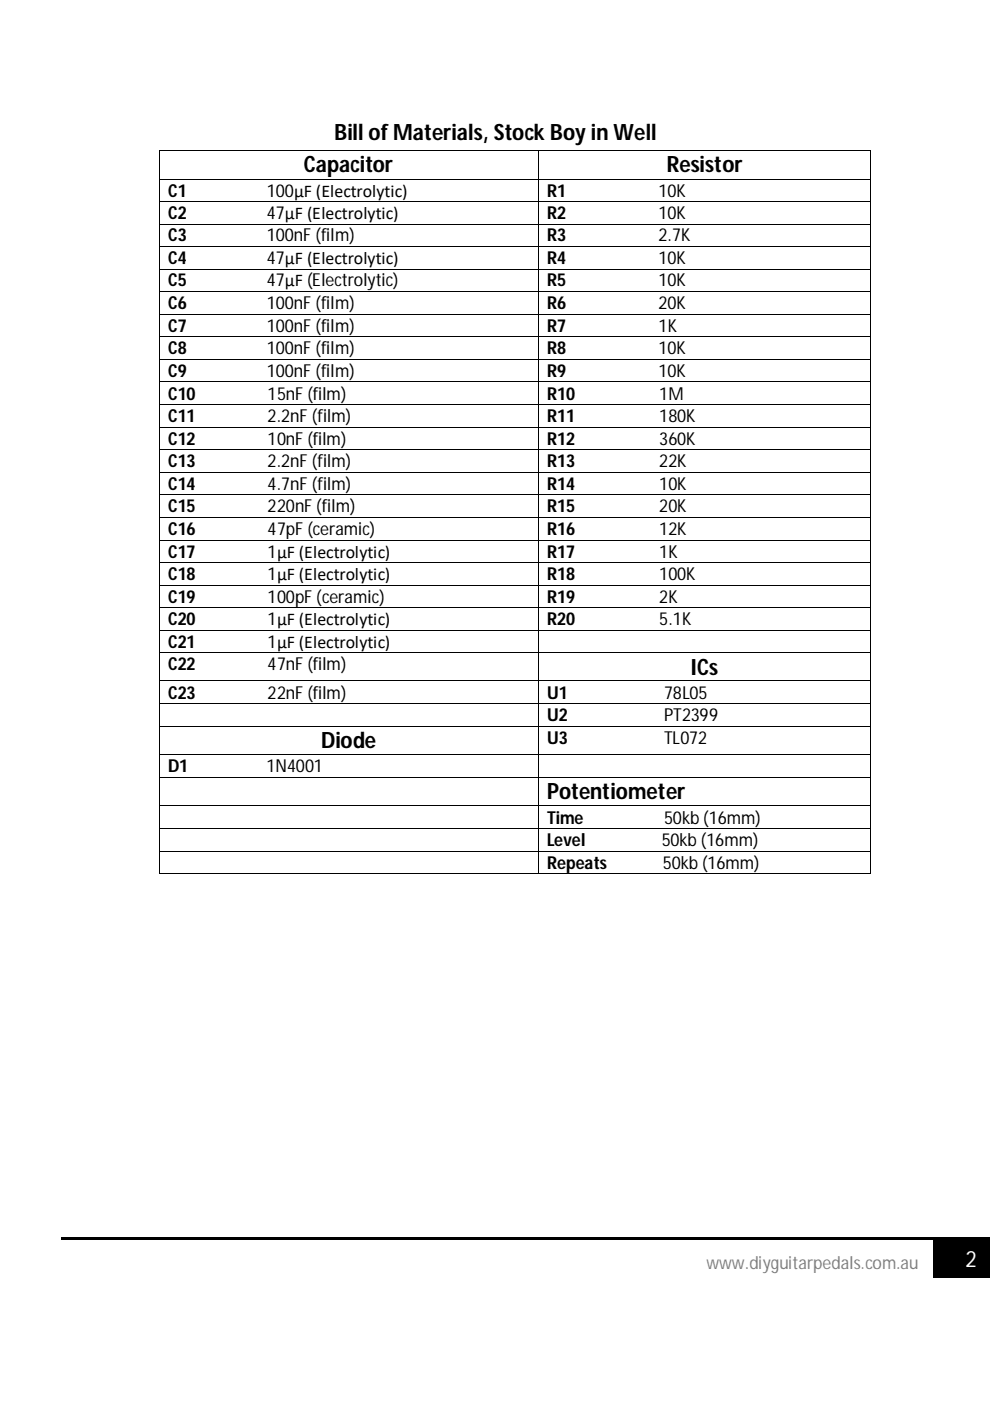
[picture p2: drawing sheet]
<svg xmlns="http://www.w3.org/2000/svg" width="210mm" height="297mm" viewBox="0 0 210 297" stroke-linecap="round" stroke-linejoin="round" font-family="sans-serif">
<defs><g id="words">
<g font-size="4.8">
<text x="71" y="29.7">Bill of Materials, Stock Boy in Well</text>
<text x="64.4" y="36.5">Capacitor</text>
<text x="141.4" y="36.5">Resistor</text>
<text x="146.5" y="143">ICs</text>
<text x="68.1" y="158.6">Diode</text>
<text x="116" y="169.4">Potentiometer</text>
</g>
<text font-size="4.8" fill="#fff" x="204.7" y="268.7">2</text>
<g font-size="3.8">
<text x="35.6" y="41.7">C1</text>
<text x="56.6" y="41.7">100μF (Electrolytic)</text>
<text x="116" y="41.7">R1</text>
<text x="139.6" y="41.7">10K</text>
<text x="35.6" y="46.4">C2</text>
<text x="56.6" y="46.4">47μF (Electrolytic)</text>
<text x="116" y="46.4">R2</text>
<text x="139.6" y="46.4">10K</text>
<text x="35.6" y="51.2">C3</text>
<text x="56.6" y="51.2">100nF (film)</text>
<text x="116" y="51.2">R3</text>
<text x="139.6" y="51.2">2.7K</text>
<text x="35.6" y="56">C4</text>
<text x="56.6" y="56">47μF (Electrolytic)</text>
<text x="116" y="56">R4</text>
<text x="139.6" y="56">10K</text>
<text x="35.6" y="60.7">C5</text>
<text x="35.6" y="65.6">C6</text>
<text x="56.6" y="60.7">47μF (Electrolytic)</text>
<text x="56.6" y="65.6">100nF (film)</text>
<text x="116" y="60.7">R5</text>
<text x="116" y="65.6">R6</text>
<text x="139.6" y="60.7">10K</text>
<text x="139.6" y="65.6">20K</text>
<text x="35.6" y="70.3">C7</text>
<text x="56.6" y="70.3">100nF (film)</text>
<text x="116" y="70.3">R7</text>
<text x="139.6" y="70.3">1K</text>
<text x="35.6" y="75.1">C8</text>
<text x="56.6" y="75.1">100nF (film)</text>
<text x="116" y="75.1">R8</text>
<text x="139.6" y="75.1">10K</text>
<text x="35.6" y="79.9">C9</text>
<text x="56.6" y="79.9">100nF (film)</text>
<text x="116" y="79.9">R9</text>
<text x="139.6" y="79.9">10K</text>
<text x="35.6" y="84.8">C10</text>
<text x="35.6" y="89.5">C11</text>
<text x="56.7" y="84.8">15nF (film)</text>
<text x="56.7" y="89.5">2.2nF (film)</text>
<text x="116" y="84.8">R10</text>
<text x="116" y="89.5">R11</text>
<text x="139.8" y="84.8">1M</text>
<text x="139.8" y="89.5">180K</text>
<text x="35.6" y="94.3">C12</text>
<text x="56.7" y="94.3">10nF (film)</text>
<text x="116" y="94.3">R12</text>
<text x="139.8" y="94.3">360K</text>
<text x="35.6" y="99.1">C13</text>
<text x="56.7" y="99.1">2.2nF (film)</text>
<text x="116" y="99.1">R13</text>
<text x="139.8" y="99.1">22K</text>
<text x="35.6" y="103.8">C14</text>
<text x="56.7" y="103.8">4.7nF (film)</text>
<text x="116" y="103.8">R14</text>
<text x="139.8" y="103.8">10K</text>
<text x="35.6" y="108.7">C15</text>
<text x="35.6" y="113.4">C16</text>
<text x="56.7" y="108.7">220nF (film)</text>
<text x="56.7" y="113.4">47pF (ceramic)</text>
<text x="116" y="108.7">R15</text>
<text x="116" y="113.4">R16</text>
<text x="139.8" y="108.7">20K</text>
<text x="139.8" y="113.4">12K</text>
<text x="35.6" y="118.2">C17</text>
<text x="56.7" y="118.2">1μF (Electrolytic)</text>
<text x="116" y="118.2">R17</text>
<text x="139.8" y="118.2">1K</text>
<text x="35.6" y="123">C18</text>
<text x="56.7" y="123">1μF (Electrolytic)</text>
<text x="116" y="123">R18</text>
<text x="139.8" y="123">100K</text>
<text x="35.6" y="127.8">C19</text>
<text x="56.7" y="127.8">100pF (ceramic)</text>
<text x="116" y="127.8">R19</text>
<text x="139.8" y="127.8">2K</text>
<text x="35.6" y="132.5">C20</text>
<text x="35.6" y="137.4">C21</text>
<text x="56.7" y="132.5">1μF (Electrolytic)</text>
<text x="56.7" y="137.4">1μF (Electrolytic)</text>
<text x="116" y="132.5">R20</text>
<text x="139.8" y="132.5">5.1K</text>
<text x="35.6" y="142.1">C22</text>
<text x="56.7" y="142.1">47nF (film)</text>
<text x="35.6" y="148.1">C23</text>
<text x="56.7" y="148.1">22nF (film)</text>
<text x="116" y="148.1">U1</text>
<text x="140.8" y="148.1">78L05</text>
<text x="116" y="152.9">U2</text>
<text x="140.8" y="152.9">PT2399</text>
<text x="116" y="157.7">U3</text>
<text x="140.8" y="157.7">TL072</text>
<text x="35.6" y="163.8">D1</text>
<text x="56.5" y="163.8">1N4001</text>
<text x="116" y="174.6">Time</text>
<text x="116" y="179.4">Level</text>
<text x="140.3" y="179.4">50kb (16mm)</text>
<text x="140.8" y="174.6">50kb (16mm)</text>
<text x="116" y="184.2">Repeats</text>
<text x="140.5" y="184.2">50kb (16mm)</text>
</g>
<text font-size="3.8" fill="#7f7f7f" x="149.8" y="269.1">www.diyguitarpedals.com.au</text>
</g></defs>
<g fill="#000">
<path d="M33.8 31.9h.2v.1h-.2zM33.8 37.9h.2v.1h-.2zM114 31.9h.2v.1h-.2zM114 37.9h.2v.1h-.2zM184.6 31.9h.1v.1h-.1zM184.6 37.9h.1v.1h-.1zM33.8 42.6h.2v.2h-.2zM33.8 47.4h.2v.2h-.2zM33.8 52.2h.2v.2h-.2zM33.8 57h.2v.2h-.2zM114 42.6h.2v.2h-.2zM114 47.4h.2v.2h-.2z"/>
<path d="M114 52.2h.2v.2h-.2zM114 57h.2v.2h-.2zM184.6 42.6h.1v.2h-.1zM184.6 47.4h.1v.2h-.1zM184.6 52.2h.1v.2h-.1zM184.6 57h.1v.2h-.1zM33.8 61.8h.2v.1h-.2zM33.8 66.6l.2 .1zM33.8 71.3h.2v.2h-.2zM33.8 76.1h.2v.1h-.2zM114 61.8h.2v.1h-.2zM114 66.6l.2 .1z"/>
<path d="M114 71.3h.2v.2h-.2zM114 76.1h.2v.1h-.2zM184.6 61.8h.1v.1h-.1zM184.6 66.6l.1 .1zM184.6 71.3h.1v.2h-.1zM184.6 76.1h.1v.1h-.1zM33.8 80.9h.2v.2h-.2zM33.8 85.7h.2v.2h-.2zM33.8 90.5h.2v.2h-.2zM33.8 95.3h.2v.1h-.2zM114 80.9h.2v.2h-.2zM114 85.7h.2v.2h-.2z"/>
<path d="M114 90.5h.2v.2h-.2zM114 95.3h.2v.1h-.2zM184.6 80.9h.1v.2h-.1zM184.6 85.7h.1v.2h-.1zM184.6 90.5h.1v.2h-.1zM184.6 95.3h.1v.1h-.1zM33.8 100.1h.2v.2h-.2zM33.8 104.8h.2v.2h-.2zM33.8 109.7h.2v.1h-.2zM33.8 114.4h.2v.2h-.2zM33.8 119.2l.2 .1zM114 100.1h.2v.2h-.2z"/>
<path d="M114 104.8h.2v.2h-.2zM114 109.7h.2v.1h-.2zM114 114.4h.2v.2h-.2zM114 119.2l.2 .1zM184.6 100.1h.1v.2h-.1zM184.6 104.8h.1v.2h-.1zM184.6 109.7h.1v.1h-.1zM184.6 114.4h.1v.2h-.1zM184.6 119.2l.1 .1zM33.8 124h.2v.1h-.2zM33.8 128.7h.2v.2h-.2zM33.8 133.5h.2v.2h-.2z"/>
<path d="M33.8 138.3h.2v.2h-.2zM114 124h.2v.1h-.2zM114 128.7h.2v.2h-.2zM114 133.5h.2v.2h-.2zM114 138.3h.2v.2h-.2zM184.6 124h.1v.1h-.1zM184.6 128.7h.1v.2h-.1zM184.6 133.5h.1v.2h-.1zM184.6 138.3h.1v.2h-.1zM33.8 144.3h.2v.2h-.2zM33.8 149.1h.2v.2h-.2zM33.8 153.9h.2v.1h-.2z"/>
<path d="M114 144.3h.2v.2h-.2zM114 149.1h.2v.2h-.2zM114 153.9h.2v.1h-.2zM184.6 144.3h.1v.2h-.1zM184.6 149.1h.1v.2h-.1zM184.6 153.9h.1v.1h-.1zM33.8 160h.2v.1h-.2zM33.8 164.8h.2v.2h-.2zM33.8 170.8h.2v.2h-.2zM33.8 175.5h.2v.2h-.2zM114 160h.2v.1h-.2zM114 164.8h.2v.2h-.2z"/>
<path d="M114 170.8h.2v.2h-.2zM114 175.5h.2v.2h-.2zM184.6 160h.1v.1h-.1zM184.6 164.8h.1v.2h-.1zM184.6 170.8h.1v.2h-.1zM184.6 175.5h.1v.2h-.1zM33.8 180.4h.2v.1h-.2zM33.8 185.1h.2v.2h-.2zM114 180.4h.2v.1h-.2zM114 185.1h.2v.2h-.2zM184.6 180.4h.1v.1h-.1zM184.6 185.1h.1v.2h-.1z"/>
<path d="M13 262.3h184.9v.5h-184.9zM197.9 262.3h12.1v8.7h-12.1z"/>
</g>
<g fill="none" stroke="#000" stroke-width=".21">
<path d="M33.9 32v5.9M33.9 38v4.6M34 31.9h80M34 38h80M114.1 32v5.9M114.1 38v4.6M114.2 31.9h70.4M114.2 38h70.4M184.7 32v5.9M184.7 38v4.6M33.9 42.8v4.6M33.9 47.6v4.6"/>
<path d="M33.9 52.4v4.6M33.9 57.2v4.6M34 42.7h80M34 47.5h80M34 52.3h80M34 57.1h80M114.1 42.8v4.6M114.1 47.6v4.6M114.1 52.4v4.6M114.1 57.2v4.6M114.2 42.7h70.4M114.2 47.5h70.4"/>
<path d="M114.2 52.3h70.4M114.2 57.1h70.4M184.7 42.8v4.6M184.7 47.6v4.6M184.7 52.4v4.6M184.7 57.2v4.6M33.9 61.9v4.7M33.9 66.7v4.6M33.9 71.5v4.6M33.9 76.2v4.7M34 61.8h80M34 66.6h80"/>
<path d="M34 71.4h80M34 76.1h80M114.1 61.9v4.7M114.1 66.7v4.6M114.1 71.5v4.6M114.1 76.2v4.7M114.2 61.8h70.4M114.2 66.6h70.4M114.2 71.4h70.4M114.2 76.1h70.4M184.7 61.9v4.7M184.7 66.7v4.6"/>
<path d="M184.7 71.5v4.6M184.7 76.2v4.7M33.9 81.1v4.6M33.9 85.9v4.6M33.9 90.7v4.6M33.9 95.4v4.7M34 81h80M34 85.8h80M34 90.6h80M34 95.4h80M114.1 81.1v4.6M114.1 85.9v4.6"/>
<path d="M114.1 90.7v4.6M114.1 95.4v4.7M114.2 81h70.4M114.2 85.8h70.4M114.2 90.6h70.4M114.2 95.4h70.4M184.7 81.1v4.6M184.7 85.9v4.6M184.7 90.7v4.6M184.7 95.4v4.7M33.9 100.3v4.5M33.9 105v4.7"/>
<path d="M33.9 109.8v4.6M33.9 114.6v4.6M33.9 119.3v4.7M34 100.2h80M34 104.9h80M34 109.8h80M34 114.5h80M34 119.3h80M114.1 100.3v4.5M114.1 105v4.7M114.1 109.8v4.6M114.1 114.6v4.6"/>
<path d="M114.1 119.3v4.7M114.2 100.2h70.4M114.2 104.9h70.4M114.2 109.8h70.4M114.2 114.5h70.4M114.2 119.3h70.4M184.7 100.3v4.5M184.7 105v4.7M184.7 109.8v4.6M184.7 114.6v4.6M184.7 119.3v4.7M33.9 124.1v4.6"/>
<path d="M33.9 128.9v4.6M33.9 133.7v4.6M33.9 138.5v5.8M34 124.1h80M34 128.8h80M34 133.6h80M34 138.4h80M114.1 124.1v4.6M114.1 128.9v4.6M114.1 133.7v4.6M114.1 138.5v5.8M114.2 124.1h70.4"/>
<path d="M114.2 128.8h70.4M114.2 133.6h70.4M114.2 138.4h70.4M184.7 124.1v4.6M184.7 128.9v4.6M184.7 133.7v4.6M184.7 138.5v5.8M33.9 144.5v4.6M33.9 149.3v4.6M33.9 154v6M34 144.4h80M34 149.2h80"/>
<path d="M34 154h80M114.1 144.5v4.6M114.1 149.3v4.6M114.1 154v6M114.2 144.4h70.4M114.2 149.2h70.4M114.2 154h70.4M184.7 144.5v4.6M184.7 149.3v4.6M184.7 154v6M33.9 160.1v4.7M33.9 165v5.8"/>
<path d="M33.9 171v4.5M33.9 175.7v4.7M34 160h80M34 164.9h80M34 170.9h80M34 175.6h80M114.1 160.1v4.7M114.1 165v5.8M114.1 171v4.5M114.1 175.7v4.7M114.2 160h70.4M114.2 164.9h70.4"/>
<path d="M114.2 170.9h70.4M114.2 175.6h70.4M184.7 160.1v4.7M184.7 165v5.8M184.7 171v4.5M184.7 175.7v4.7M33.9 180.5v4.6M34 180.5h80M34 185.2h80M114.1 180.5v4.6M114.2 180.5h70.4M114.2 185.2h70.4"/>
<path d="M184.7 180.5v4.6"/>
</g>
<use href="#words"/>
</svg>
